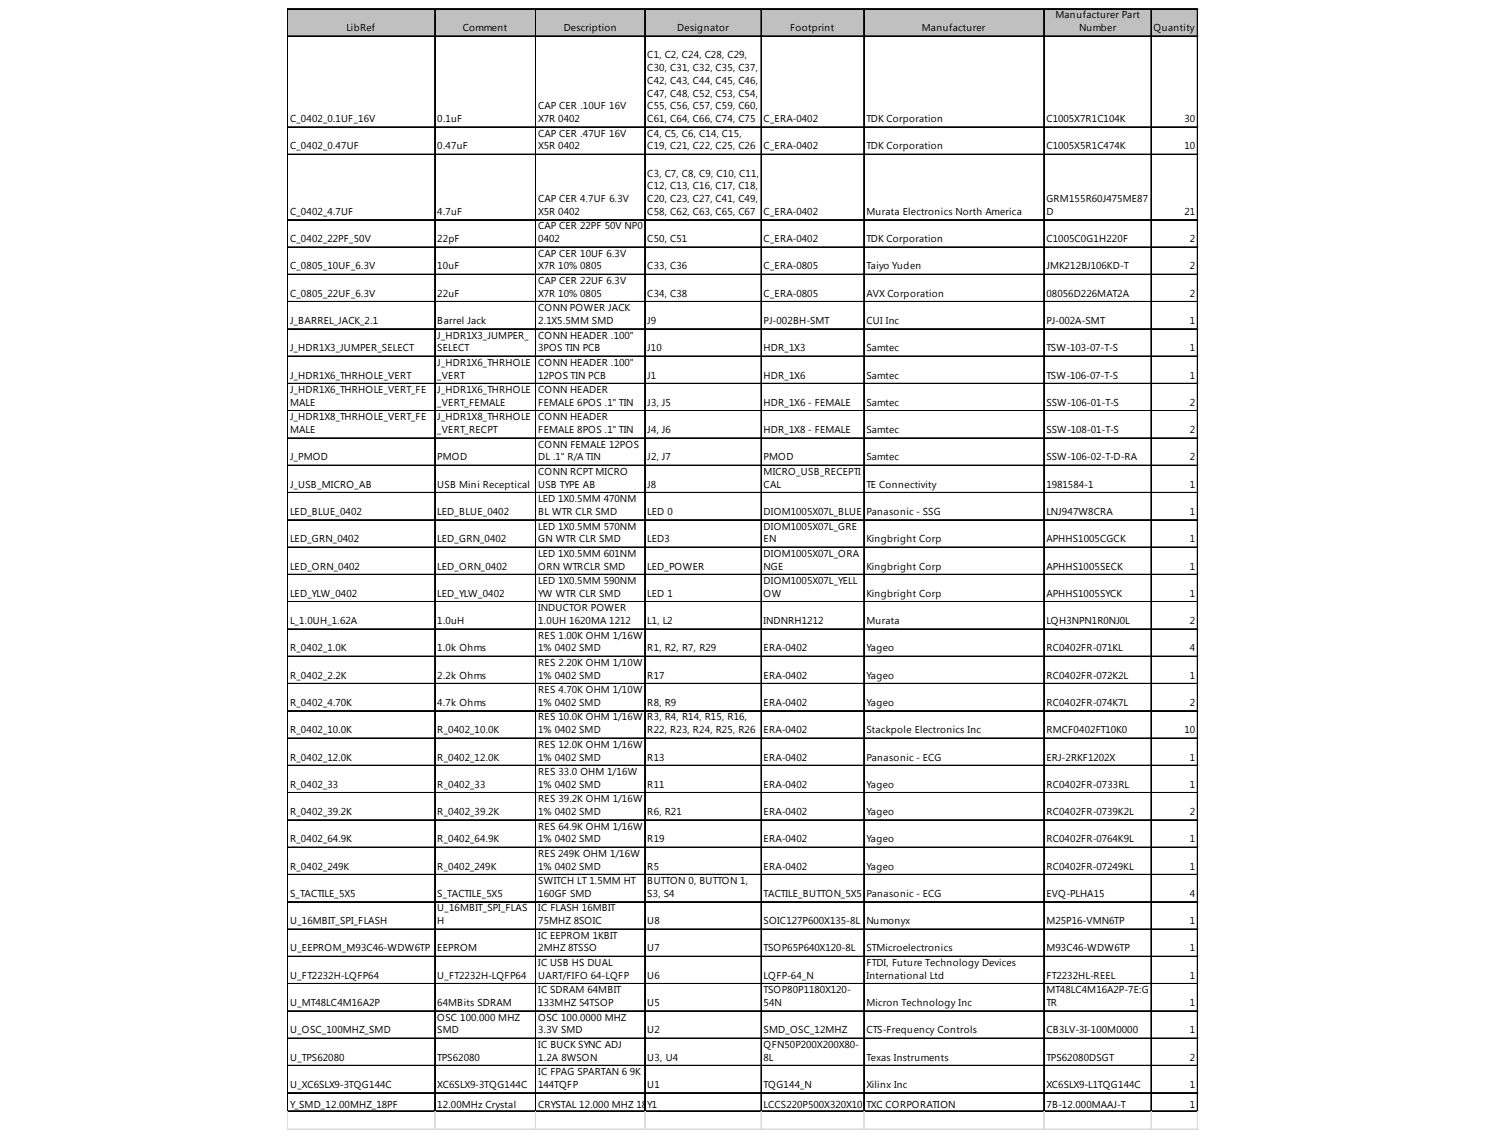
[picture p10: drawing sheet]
<svg xmlns="http://www.w3.org/2000/svg" width="265mm" height="203mm" viewBox="0 0 265 203" stroke-linecap="round" stroke-linejoin="round" font-family="sans-serif">
<defs><g id="words">
<g font-size="1.8">
<text x="61.7" y="5.6">LibRef</text>
<text x="82.4" y="5.6">Comment</text>
<text x="100.4" y="5.6">Description</text>
<text x="120.6" y="5.6">Designator</text>
<text x="140.7" y="5.6">Footprint</text>
<text x="164.1" y="5.6">Manufacturer</text>
<text x="187.9" y="3.3">Manufacturer Part</text>
<text x="192.1" y="5.6">Number</text>
<text x="205.4" y="5.6">Quantity</text>
<text x="115.3" y="10.4">C1, C2, C24, C28, C29,</text>
<text x="115.3" y="12.7">C30, C31, C32, C35, C37,</text>
<text x="115.3" y="14.9">C42, C43, C44, C45, C46,</text>
<text x="115.3" y="17.2">C47, C48, C52, C53, C54,</text>
<text x="51.6" y="21.7">C_0402_0.1UF_16V</text>
<text x="77.9" y="21.7">0.1uF</text>
<text x="95.8" y="19.5">CAP CER .10UF 16V</text>
<text x="95.8" y="21.7">X7R 0402</text>
<text x="115.3" y="19.5">C55, C56, C57, C59, C60,</text>
<text x="115.3" y="21.7">C61, C64, C66, C74, C75</text>
<text x="136" y="21.7">C_ERA-0402</text>
<text x="154.3" y="21.7">TDK Corporation</text>
<text x="186.3" y="21.7">C1005X7R1C104K</text>
<text x="210.9" y="21.7">30</text>
<text x="51.6" y="26.6">C_0402_0.47UF</text>
<text x="77.9" y="26.6">0.47uF</text>
<text x="95.8" y="24.3">CAP CER .47UF 16V</text>
<text x="95.8" y="26.6">X5R 0402</text>
<text x="115.3" y="24.3">C4, C5, C6, C14, C15,</text>
<text x="115.3" y="26.6">C19, C21, C22, C25, C26</text>
<text x="136" y="26.6">C_ERA-0402</text>
<text x="154.3" y="26.6">TDK Corporation</text>
<text x="186.3" y="26.6">C1005X5R1C474K</text>
<text x="210.9" y="26.6">10</text>
<text x="115.3" y="31.5">C3, C7, C8, C9, C10, C11,</text>
<text x="115.3" y="33.7">C12, C13, C16, C17, C18,</text>
<text x="51.6" y="38.3">C_0402_4.7UF</text>
<text x="77.9" y="38.3">4.7uF</text>
<text x="95.8" y="36">CAP CER 4.7UF 6.3V</text>
<text x="95.8" y="38.3">X5R 0402</text>
<text x="95.8" y="40.9">CAP CER 22PF 50V NP0</text>
<text x="115.3" y="36">C20, C23, C27, C41, C49,</text>
<text x="115.3" y="38.3">C58, C62, C63, C65, C67</text>
<text x="136" y="38.3">C_ERA-0402</text>
<text x="154.3" y="38.3">Murata Electronics North America</text>
<text x="186.3" y="36">GRM155R60J475ME87</text>
<text x="186.3" y="38.3">D</text>
<text x="210.9" y="38.3">21</text>
<text x="51.6" y="43.1">C_0402_22PF_50V</text>
<text x="51.6" y="48">C_0805_10UF_6.3V</text>
<text x="77.9" y="43.1">22pF</text>
<text x="77.9" y="48">10uF</text>
<text x="95.8" y="43.1">0402</text>
<text x="95.8" y="45.7">CAP CER 10UF 6.3V</text>
<text x="95.8" y="48">X7R 10% 0805</text>
<text x="115.3" y="43.1">C50, C51</text>
<text x="115.3" y="48">C33, C36</text>
<text x="136" y="43.1">C_ERA-0402</text>
<text x="136" y="48">C_ERA-0805</text>
<text x="154.3" y="43.1">TDK Corporation</text>
<text x="154.3" y="48">Taiyo Yuden</text>
<text x="186.3" y="43.1">C1005C0G1H220F</text>
<text x="186.3" y="48">JMK212BJ106KD-T</text>
<text x="211.9" y="43.1">2</text>
<text x="211.9" y="48">2</text>
<text x="51.6" y="52.8">C_0805_22UF_6.3V</text>
<text x="77.9" y="52.8">22uF</text>
<text x="95.8" y="50.6">CAP CER 22UF 6.3V</text>
<text x="95.8" y="52.8">X7R 10% 0805</text>
<text x="115.3" y="52.8">C34, C38</text>
<text x="136" y="52.8">C_ERA-0805</text>
<text x="154.3" y="52.8">AVX Corporation</text>
<text x="186.3" y="52.8">08056D226MAT2A</text>
<text x="211.9" y="52.8">2</text>
<text x="51.6" y="57.7">J_BARREL_JACK_2.1</text>
<text x="77.9" y="57.7">Barrel Jack</text>
<text x="95.8" y="55.4">CONN POWER JACK</text>
<text x="95.8" y="57.7">2.1X5.5MM SMD</text>
<text x="115.3" y="57.7">J9</text>
<text x="136" y="57.7">PJ-002BH-SMT</text>
<text x="154.3" y="57.7">CUI Inc</text>
<text x="186.3" y="57.7">PJ-002A-SMT</text>
<text x="211.9" y="57.7">1</text>
<text x="51.6" y="62.6">J_HDR1X3_JUMPER_SELECT</text>
<text x="77.9" y="60.3">J_HDR1X3_JUMPER_</text>
<text x="77.9" y="62.6">SELECT</text>
<text x="77.9" y="65.2">J_HDR1X6_THRHOLE</text>
<text x="95.8" y="60.3">CONN HEADER .100&quot;</text>
<text x="95.8" y="62.6">3POS TIN PCB</text>
<text x="95.8" y="65.2">CONN HEADER .100&quot;</text>
<text x="115.3" y="62.6">J10</text>
<text x="136" y="62.6">HDR_1X3</text>
<text x="154.3" y="62.6">Samtec</text>
<text x="186.3" y="62.6">TSW-103-07-T-S</text>
<text x="211.9" y="62.6">1</text>
<text x="51.6" y="67.4">J_HDR1X6_THRHOLE_VERT</text>
<text x="51.6" y="70">J_HDR1X6_THRHOLE_VERT_FE</text>
<text x="77.9" y="67.4">_VERT</text>
<text x="77.9" y="70">J_HDR1X6_THRHOLE</text>
<text x="95.8" y="67.4">12POS TIN PCB</text>
<text x="95.8" y="70">CONN HEADER</text>
<text x="115.3" y="67.4">J1</text>
<text x="136" y="67.4">HDR_1X6</text>
<text x="154.3" y="67.4">Samtec</text>
<text x="186.3" y="67.4">TSW-106-07-T-S</text>
<text x="211.9" y="67.4">1</text>
<text x="51.6" y="72.3">MALE</text>
<text x="51.6" y="74.9">J_HDR1X8_THRHOLE_VERT_FE</text>
<text x="51.6" y="77.1">MALE</text>
<text x="77.9" y="72.3">_VERT_FEMALE</text>
<text x="77.9" y="74.9">J_HDR1X8_THRHOLE</text>
<text x="77.9" y="77.1">_VERT_RECPT</text>
<text x="95.8" y="72.3">FEMALE 6POS .1&quot; TIN</text>
<text x="95.8" y="74.9">CONN HEADER</text>
<text x="95.8" y="77.1">FEMALE 8POS .1&quot; TIN</text>
<text x="115.3" y="72.3">J3, J5</text>
<text x="115.3" y="77.1">J4, J6</text>
<text x="136" y="72.3">HDR_1X6 - FEMALE</text>
<text x="136" y="77.1">HDR_1X8 - FEMALE</text>
<text x="154.3" y="72.3">Samtec</text>
<text x="154.3" y="77.1">Samtec</text>
<text x="186.3" y="72.3">SSW-106-01-T-S</text>
<text x="186.3" y="77.1">SSW-108-01-T-S</text>
<text x="211.9" y="72.3">2</text>
<text x="211.9" y="77.1">2</text>
<text x="51.6" y="82">J_PMOD</text>
<text x="77.9" y="82">PMOD</text>
<text x="95.8" y="79.7">CONN FEMALE 12POS</text>
<text x="95.8" y="82">DL .1&quot; R/A TIN</text>
<text x="115.3" y="82">J2, J7</text>
<text x="136" y="82">PMOD</text>
<text x="154.3" y="82">Samtec</text>
<text x="186.3" y="82">SSW-106-02-T-D-RA</text>
<text x="211.9" y="82">2</text>
<text x="51.6" y="86.9">J_USB_MICRO_AB</text>
<text x="77.9" y="86.9">USB Mini Receptical</text>
<text x="95.8" y="84.6">CONN RCPT MICRO</text>
<text x="95.8" y="86.9">USB TYPE AB</text>
<text x="95.8" y="89.4">LED 1X0.5MM 470NM</text>
<text x="115.3" y="86.9">J8</text>
<text x="136" y="84.6">MICRO_USB_RECEPTI</text>
<text x="136" y="86.9">CAL</text>
<text x="154.3" y="86.9">TE Connectivity</text>
<text x="186.3" y="86.9">1981584-1</text>
<text x="211.9" y="86.9">1</text>
<text x="51.6" y="91.7">LED_BLUE_0402</text>
<text x="77.9" y="91.7">LED_BLUE_0402</text>
<text x="95.8" y="91.7">BL WTR CLR SMD</text>
<text x="95.8" y="94.3">LED 1X0.5MM 570NM</text>
<text x="115.3" y="91.7">LED 0</text>
<text x="136" y="91.7">DIOM1005X07L_BLUE</text>
<text x="136" y="94.3">DIOM1005X07L_GRE</text>
<text x="154.3" y="91.7">Panasonic - SSG</text>
<text x="186.3" y="91.7">LNJ947W8CRA</text>
<text x="211.9" y="91.7">1</text>
<text x="51.6" y="96.6">LED_GRN_0402</text>
<text x="51.6" y="101.4">LED_ORN_0402</text>
<text x="77.9" y="96.6">LED_GRN_0402</text>
<text x="77.9" y="101.4">LED_ORN_0402</text>
<text x="95.8" y="96.6">GN WTR CLR SMD</text>
<text x="95.8" y="99.2">LED 1X0.5MM 601NM</text>
<text x="95.8" y="101.4">ORN WTRCLR SMD</text>
<text x="115.3" y="96.6">LED3</text>
<text x="115.3" y="101.4">LED_POWER</text>
<text x="136" y="96.6">EN</text>
<text x="136" y="99.2">DIOM1005X07L_ORA</text>
<text x="136" y="101.4">NGE</text>
<text x="154.3" y="96.6">Kingbright Corp</text>
<text x="154.3" y="101.4">Kingbright Corp</text>
<text x="186.3" y="96.6">APHHS1005CGCK</text>
<text x="186.3" y="101.4">APHHS1005SECK</text>
<text x="211.9" y="96.6">1</text>
<text x="211.9" y="101.4">1</text>
<text x="51.6" y="106.3">LED_YLW_0402</text>
<text x="77.9" y="106.3">LED_YLW_0402</text>
<text x="95.8" y="104">LED 1X0.5MM 590NM</text>
<text x="95.8" y="106.3">YW WTR CLR SMD</text>
<text x="115.3" y="106.3">LED 1</text>
<text x="136" y="104">DIOM1005X07L_YELL</text>
<text x="136" y="106.3">OW</text>
<text x="154.3" y="106.3">Kingbright Corp</text>
<text x="186.3" y="106.3">APHHS1005SYCK</text>
<text x="211.9" y="106.3">1</text>
<text x="51.6" y="111.1">L_1.0UH_1.62A</text>
<text x="77.9" y="111.1">1.0uH</text>
<text x="95.8" y="108.9">INDUCTOR POWER</text>
<text x="95.8" y="111.1">1.0UH 1620MA 1212</text>
<text x="95.8" y="113.7">RES 1.00K OHM 1/16W</text>
<text x="115.3" y="111.1">L1, L2</text>
<text x="136" y="111.1">INDNRH1212</text>
<text x="154.3" y="111.1">Murata</text>
<text x="186.3" y="111.1">LQH3NPN1R0NJ0L</text>
<text x="211.9" y="111.1">2</text>
<text x="51.6" y="116">R_0402_1.0K</text>
<text x="77.9" y="116">1.0k Ohms</text>
<text x="95.8" y="116">1% 0402 SMD</text>
<text x="95.8" y="118.6">RES 2.20K OHM 1/10W</text>
<text x="115.3" y="116">R1, R2, R7, R29</text>
<text x="136" y="116">ERA-0402</text>
<text x="154.3" y="116">Yageo</text>
<text x="186.3" y="116">RC0402FR-071KL</text>
<text x="211.9" y="116">4</text>
<text x="51.6" y="120.9">R_0402_2.2K</text>
<text x="51.6" y="125.7">R_0402_4.70K</text>
<text x="77.9" y="120.9">2.2k Ohms</text>
<text x="77.9" y="125.7">4.7k Ohms</text>
<text x="95.8" y="120.9">1% 0402 SMD</text>
<text x="95.8" y="123.5">RES 4.70K OHM 1/10W</text>
<text x="95.8" y="125.7">1% 0402 SMD</text>
<text x="115.3" y="120.9">R17</text>
<text x="115.3" y="125.7">R8, R9</text>
<text x="136" y="120.9">ERA-0402</text>
<text x="136" y="125.7">ERA-0402</text>
<text x="154.3" y="120.9">Yageo</text>
<text x="154.3" y="125.7">Yageo</text>
<text x="186.3" y="120.9">RC0402FR-072K2L</text>
<text x="186.3" y="125.7">RC0402FR-074K7L</text>
<text x="211.9" y="120.9">1</text>
<text x="211.9" y="125.7">2</text>
<text x="51.6" y="130.6">R_0402_10.0K</text>
<text x="77.9" y="130.6">R_0402_10.0K</text>
<text x="95.8" y="128.3">RES 10.0K OHM 1/16W</text>
<text x="95.8" y="130.6">1% 0402 SMD</text>
<text x="115.3" y="128.3">R3, R4, R14, R15, R16,</text>
<text x="115.3" y="130.6">R22, R23, R24, R25, R26</text>
<text x="136" y="130.6">ERA-0402</text>
<text x="154.3" y="130.6">Stackpole Electronics Inc</text>
<text x="186.3" y="130.6">RMCF0402FT10K0</text>
<text x="210.9" y="130.6">10</text>
<text x="51.6" y="135.4">R_0402_12.0K</text>
<text x="77.9" y="135.4">R_0402_12.0K</text>
<text x="95.8" y="133.2">RES 12.0K OHM 1/16W</text>
<text x="95.8" y="135.4">1% 0402 SMD</text>
<text x="115.3" y="135.4">R13</text>
<text x="136" y="135.4">ERA-0402</text>
<text x="154.3" y="135.4">Panasonic - ECG</text>
<text x="186.3" y="135.4">ERJ-2RKF1202X</text>
<text x="211.9" y="135.4">1</text>
<text x="51.6" y="140.3">R_0402_33</text>
<text x="77.9" y="140.3">R_0402_33</text>
<text x="95.8" y="138">RES 33.0 OHM 1/16W</text>
<text x="95.8" y="140.3">1% 0402 SMD</text>
<text x="95.8" y="142.9">RES 39.2K OHM 1/16W</text>
<text x="115.3" y="140.3">R11</text>
<text x="136" y="140.3">ERA-0402</text>
<text x="154.3" y="140.3">Yageo</text>
<text x="186.3" y="140.3">RC0402FR-0733RL</text>
<text x="211.9" y="140.3">1</text>
<text x="51.6" y="145.2">R_0402_39.2K</text>
<text x="77.9" y="145.2">R_0402_39.2K</text>
<text x="95.8" y="145.2">1% 0402 SMD</text>
<text x="95.8" y="147.7">RES 64.9K OHM 1/16W</text>
<text x="115.3" y="145.2">R6, R21</text>
<text x="136" y="145.2">ERA-0402</text>
<text x="154.3" y="145.2">Yageo</text>
<text x="186.3" y="145.2">RC0402FR-0739K2L</text>
<text x="211.9" y="145.2">2</text>
<text x="51.6" y="150">R_0402_64.9K</text>
<text x="51.6" y="154.9">R_0402_249K</text>
<text x="77.9" y="150">R_0402_64.9K</text>
<text x="77.9" y="154.9">R_0402_249K</text>
<text x="95.8" y="150">1% 0402 SMD</text>
<text x="95.8" y="152.6">RES 249K OHM 1/16W</text>
<text x="95.8" y="154.9">1% 0402 SMD</text>
<text x="115.3" y="150">R19</text>
<text x="115.3" y="154.9">R5</text>
<text x="136" y="150">ERA-0402</text>
<text x="136" y="154.9">ERA-0402</text>
<text x="154.3" y="150">Yageo</text>
<text x="154.3" y="154.9">Yageo</text>
<text x="186.3" y="150">RC0402FR-0764K9L</text>
<text x="186.3" y="154.9">RC0402FR-07249KL</text>
<text x="211.9" y="150">1</text>
<text x="211.9" y="154.9">1</text>
<text x="51.6" y="159.7">S_TACTILE_5X5</text>
<text x="77.9" y="159.7">S_TACTILE_5X5</text>
<text x="95.8" y="157.5">SWITCH LT 1.5MM HT</text>
<text x="95.8" y="159.7">160GF SMD</text>
<text x="115.3" y="157.5">BUTTON 0, BUTTON 1,</text>
<text x="115.3" y="159.7">S3, S4</text>
<text x="136" y="159.7">TACTILE_BUTTON_5X5</text>
<text x="154.3" y="159.7">Panasonic - ECG</text>
<text x="186.3" y="159.7">EVQ-PLHA15</text>
<text x="211.9" y="159.7">4</text>
<text x="51.6" y="164.6">U_16MBIT_SPI_FLASH</text>
<text x="77.9" y="162.3">U_16MBIT_SPI_FLAS</text>
<text x="77.9" y="164.6">H</text>
<text x="95.8" y="162.3">IC FLASH 16MBIT</text>
<text x="95.8" y="164.6">75MHZ 8SOIC</text>
<text x="95.8" y="167.2">IC EEPROM 1KBIT</text>
<text x="115.3" y="164.6">U8</text>
<text x="136" y="164.6">SOIC127P600X135-8L</text>
<text x="154.3" y="164.6">Numonyx</text>
<text x="186.3" y="164.6">M25P16-VMN6TP</text>
<text x="211.9" y="164.6">1</text>
<text x="51.6" y="169.4">U_EEPROM_M93C46-WDW6TP</text>
<text x="77.9" y="169.4">EEPROM</text>
<text x="95.8" y="169.4">2MHZ 8TSSO</text>
<text x="95.8" y="172">IC USB HS DUAL</text>
<text x="115.3" y="169.4">U7</text>
<text x="136" y="169.4">TSOP65P640X120-8L</text>
<text x="154.3" y="169.4">STMicroelectronics</text>
<text x="154.3" y="172">FTDI, Future Technology Devices</text>
<text x="186.3" y="169.4">M93C46-WDW6TP</text>
<text x="211.9" y="169.4">1</text>
<text x="51.6" y="174.3">U_FT2232H-LQFP64</text>
<text x="51.6" y="179.2">U_MT48LC4M16A2P</text>
<text x="77.9" y="174.3">U_FT2232H-LQFP64</text>
<text x="77.9" y="179.2">64MBits SDRAM</text>
<text x="95.8" y="174.3">UART/FIFO 64-LQFP</text>
<text x="95.8" y="176.9">IC SDRAM 64MBIT</text>
<text x="95.8" y="179.2">133MHZ 54TSOP</text>
<text x="115.3" y="174.3">U6</text>
<text x="115.3" y="179.2">U5</text>
<text x="136" y="174.3">LQFP-64_N</text>
<text x="136" y="176.9">TSOP80P1180X120-</text>
<text x="136" y="179.2">54N</text>
<text x="154.3" y="174.3">International Ltd</text>
<text x="154.3" y="179.2">Micron Technology Inc</text>
<text x="186.3" y="174.3">FT2232HL-REEL</text>
<text x="186.3" y="176.9">MT48LC4M16A2P-7E:G</text>
<text x="186.3" y="179.2">TR</text>
<text x="211.9" y="174.3">1</text>
<text x="211.9" y="179.2">1</text>
<text x="51.6" y="184">U_OSC_100MHZ_SMD</text>
<text x="77.9" y="181.8">OSC 100.000 MHZ</text>
<text x="77.9" y="184">SMD</text>
<text x="95.8" y="181.8">OSC 100.0000 MHZ</text>
<text x="95.8" y="184">3.3V SMD</text>
<text x="115.3" y="184">U2</text>
<text x="136" y="184">SMD_OSC_12MHZ</text>
<text x="154.3" y="184">CTS-Frequency Controls</text>
<text x="186.3" y="184">CB3LV-3I-100M0000</text>
<text x="211.9" y="184">1</text>
<text x="51.6" y="188.9">U_TPS62080</text>
<text x="77.9" y="188.9">TPS62080</text>
<text x="95.8" y="186.6">IC BUCK SYNC ADJ</text>
<text x="95.8" y="188.9">1.2A 8WSON</text>
<text x="95.8" y="191.5">IC FPAG SPARTAN 6 9K</text>
<text x="115.3" y="188.9">U3, U4</text>
<text x="136" y="186.6">QFN50P200X200X80-</text>
<text x="136" y="188.9">8L</text>
<text x="154.3" y="188.9">Texas Instruments</text>
<text x="186.3" y="188.9">TPS62080DSGT</text>
<text x="211.9" y="188.9">2</text>
<text x="51.6" y="193.7">U_XC6SLX9-3TQG144C</text>
<text x="51.6" y="197.3">Y_SMD_12.00MHZ_18PF</text>
<text x="77.9" y="193.7">XC6SLX9-3TQG144C</text>
<text x="77.9" y="197.3">12.00MHz Crystal</text>
<text x="95.8" y="193.7">144TQFP</text>
<text x="95.8" y="197.3">CRYSTAL 12.000 MHZ 18PF SMD</text>
<text x="115.3" y="193.7">U1</text>
<text x="115.3" y="197.3">Y1</text>
<text x="136" y="193.7">TQG144_N</text>
<text x="136" y="197.3">LCCS220P500X320X105-4L</text>
<text x="154.3" y="193.7">Xilinx Inc</text>
<text x="154.3" y="197.3">TXC CORPORATION</text>
<text x="186.3" y="193.7">XC6SLX9-L1TQG144C</text>
<text x="186.3" y="197.3">7B-12.000MAAJ-T</text>
<text x="211.9" y="193.7">1</text>
<text x="211.9" y="197.3">1</text>
</g>
</g></defs>
<path d="M51.3 1.6h162v4.9h-162z" fill="#c0c0c0"/>
<g fill="none" stroke="#000" stroke-width=".18">
<path d="M51.2 1.5v196.5M51.3 1.5h162M51.3 1.6h162M51.3 6.4h162M51.3 6.5h162M77.4 1.7v196.3M77.5 1.7v196.3M95.3 1.7v196.3M95.4 1.7v196.3M114.8 1.7v196.3M135.5 1.7v196.3M135.6 1.7v196.3"/>
<path d="M153.8 1.7v196.3M153.9 1.7v196.3M185.8 1.7v196.3M185.9 1.7v196.3M204.9 1.7v196.3M205 1.7v196.3M213.2 1.7v196.3M51.3 22.6h162M51.3 22.7h162M51.3 27.4h162M51.3 27.5h162M51.3 39.1h162"/>
<path d="M51.3 39.2h162M51.3 44h162M51.3 48.8h162M51.3 48.9h162M51.3 53.7h162M51.3 53.8h162M51.3 58.5h162M51.3 58.6h162M51.3 63.4h162M51.3 63.5h162M51.3 68.3h162M51.3 73.1h162"/>
<path d="M51.3 73.2h162M51.3 78h162M51.3 82.8h162M51.3 82.9h162M51.3 87.7h162M51.3 87.8h162M51.3 92.5h162M51.3 92.6h162M51.3 97.4h162M51.3 97.5h162M51.3 102.3h162M51.3 107.1h162"/>
<path d="M51.3 107.2h162M51.3 112h162M51.3 112.1h162M51.3 116.8h162M51.3 116.9h162M51.3 121.7h162M51.3 121.8h162M51.3 126.6h162M51.3 131.4h162M51.3 131.5h162M51.3 136.3h162M51.3 136.4h162"/>
<path d="M51.3 141.1h162M51.3 141.2h162M51.3 146h162M51.3 146.1h162M51.3 150.8h162M51.3 150.9h162M51.3 155.7h162M51.3 155.8h162M51.3 160.6h162M51.3 165.4h162M51.3 165.5h162M51.3 170.3h162"/>
<path d="M51.3 170.4h162M51.3 175.1h162M51.3 175.2h162M51.3 180h162M51.3 180.1h162M51.3 184.9h162M51.3 189.7h162M51.3 189.8h162M51.3 194.6h162M51.3 194.7h162M51.3 197.8h162M51.3 197.9h162"/>
</g>
<g fill="none" stroke="#dadcdd" stroke-width=".18">
<path d="M213.3 1.5h.1M51.2 198v3.3M77.4 198v3.3M77.5 198v3.3M95.3 198v3.3M95.4 198v3.3M114.8 198v3.3M135.5 198v3.3M135.6 198v3.3M153.8 198v3.3M153.9 198v3.3M185.8 198v3.3"/>
<path d="M185.9 198v3.3M204.9 198v3.3M205 198v3.3M213.2 198v3.3"/>
</g>
<path d="M213.3 1.5l.1 .2z" fill="#dadcdd"/>
<path d="M213.3 6.4h.1" fill="none" stroke="#dadcdd" stroke-width=".18"/>
<path d="M213.3 6.4l.1 .1z" fill="#dadcdd"/>
<path d="M213.3 22.6h.1" fill="none" stroke="#dadcdd" stroke-width=".18"/>
<path d="M213.3 22.6l.1 .1z" fill="#dadcdd"/>
<path d="M213.3 27.4h.1" fill="none" stroke="#dadcdd" stroke-width=".18"/>
<path d="M213.3 27.4l.1 .2z" fill="#dadcdd"/>
<path d="M213.3 39.1h.1" fill="none" stroke="#dadcdd" stroke-width=".18"/>
<path d="M213.3 39.1l.1 .2z" fill="#dadcdd"/>
<path d="M213.3 44h.1" fill="none" stroke="#dadcdd" stroke-width=".18"/>
<path d="M213.3 44l.1 .1z" fill="#dadcdd"/>
<path d="M213.3 48.8h.1" fill="none" stroke="#dadcdd" stroke-width=".18"/>
<path d="M213.3 48.8l.1 .2z" fill="#dadcdd"/>
<path d="M213.3 53.7h.1" fill="none" stroke="#dadcdd" stroke-width=".18"/>
<path d="M213.3 53.7l.1 .1z" fill="#dadcdd"/>
<path d="M213.3 58.5h.1" fill="none" stroke="#dadcdd" stroke-width=".18"/>
<path d="M213.3 58.5l.1 .2z" fill="#dadcdd"/>
<path d="M213.3 63.4h.1" fill="none" stroke="#dadcdd" stroke-width=".18"/>
<path d="M213.3 63.4l.1 .2z" fill="#dadcdd"/>
<path d="M213.3 68.3h.1" fill="none" stroke="#dadcdd" stroke-width=".18"/>
<path d="M213.3 68.3l.1 .1z" fill="#dadcdd"/>
<path d="M213.3 73.1h.1" fill="none" stroke="#dadcdd" stroke-width=".18"/>
<path d="M213.3 73.1l.1 .2z" fill="#dadcdd"/>
<path d="M213.3 78h.1" fill="none" stroke="#dadcdd" stroke-width=".18"/>
<path d="M213.3 78l.1 .1z" fill="#dadcdd"/>
<path d="M213.3 82.8h.1" fill="none" stroke="#dadcdd" stroke-width=".18"/>
<path d="M213.3 82.8l.1 .2z" fill="#dadcdd"/>
<path d="M213.3 87.7h.1" fill="none" stroke="#dadcdd" stroke-width=".18"/>
<path d="M213.3 87.7l.1 .1z" fill="#dadcdd"/>
<path d="M213.3 92.5h.1" fill="none" stroke="#dadcdd" stroke-width=".18"/>
<path d="M213.3 92.5l.1 .2z" fill="#dadcdd"/>
<path d="M213.3 97.4h.1" fill="none" stroke="#dadcdd" stroke-width=".18"/>
<path d="M213.3 97.4l.1 .2z" fill="#dadcdd"/>
<path d="M213.3 102.3h.1" fill="none" stroke="#dadcdd" stroke-width=".18"/>
<path d="M213.3 102.3l.1 .1z" fill="#dadcdd"/>
<path d="M213.3 107.1h.1" fill="none" stroke="#dadcdd" stroke-width=".18"/>
<path d="M213.3 107.1l.1 .2z" fill="#dadcdd"/>
<path d="M213.3 112h.1" fill="none" stroke="#dadcdd" stroke-width=".18"/>
<path d="M213.3 112l.1 .1z" fill="#dadcdd"/>
<path d="M213.3 116.8h.1" fill="none" stroke="#dadcdd" stroke-width=".18"/>
<path d="M213.3 116.8l.1 .2z" fill="#dadcdd"/>
<path d="M213.3 121.7h.1" fill="none" stroke="#dadcdd" stroke-width=".18"/>
<path d="M213.3 121.7l.1 .2z" fill="#dadcdd"/>
<path d="M213.3 126.6h.1" fill="none" stroke="#dadcdd" stroke-width=".18"/>
<path d="M213.3 126.6l.1 .1z" fill="#dadcdd"/>
<path d="M213.3 131.4h.1" fill="none" stroke="#dadcdd" stroke-width=".18"/>
<path d="M213.3 131.4l.1 .2z" fill="#dadcdd"/>
<path d="M213.3 136.3h.1" fill="none" stroke="#dadcdd" stroke-width=".18"/>
<path d="M213.3 136.3l.1 .1z" fill="#dadcdd"/>
<path d="M213.3 141.1h.1" fill="none" stroke="#dadcdd" stroke-width=".18"/>
<path d="M213.3 141.1l.1 .2z" fill="#dadcdd"/>
<path d="M213.3 146h.1" fill="none" stroke="#dadcdd" stroke-width=".18"/>
<path d="M213.3 146l.1 .1z" fill="#dadcdd"/>
<path d="M213.3 150.8h.1" fill="none" stroke="#dadcdd" stroke-width=".18"/>
<path d="M213.3 150.8l.1 .2z" fill="#dadcdd"/>
<path d="M213.3 155.7h.1" fill="none" stroke="#dadcdd" stroke-width=".18"/>
<path d="M213.3 155.7l.1 .2z" fill="#dadcdd"/>
<path d="M213.3 160.6h.1" fill="none" stroke="#dadcdd" stroke-width=".18"/>
<path d="M213.3 160.6l.1 .1z" fill="#dadcdd"/>
<path d="M213.3 165.4h.1" fill="none" stroke="#dadcdd" stroke-width=".18"/>
<path d="M213.3 165.4l.1 .2z" fill="#dadcdd"/>
<path d="M213.3 170.3h.1" fill="none" stroke="#dadcdd" stroke-width=".18"/>
<path d="M213.3 170.3l.1 .1z" fill="#dadcdd"/>
<path d="M213.3 175.1h.1" fill="none" stroke="#dadcdd" stroke-width=".18"/>
<path d="M213.3 175.1l.1 .2z" fill="#dadcdd"/>
<path d="M213.3 180h.1" fill="none" stroke="#dadcdd" stroke-width=".18"/>
<path d="M213.3 180l.1 .2z" fill="#dadcdd"/>
<path d="M213.3 184.9h.1" fill="none" stroke="#dadcdd" stroke-width=".18"/>
<path d="M213.3 184.9l.1 .1z" fill="#dadcdd"/>
<path d="M213.3 189.7h.1" fill="none" stroke="#dadcdd" stroke-width=".18"/>
<path d="M213.3 189.7l.1 .2z" fill="#dadcdd"/>
<path d="M213.3 194.6h.1" fill="none" stroke="#dadcdd" stroke-width=".18"/>
<path d="M213.3 194.6l.1 .1z" fill="#dadcdd"/>
<path d="M213.3 197.8h.1" fill="none" stroke="#dadcdd" stroke-width=".18"/>
<path d="M213.3 197.8l.1 .2z" fill="#dadcdd"/>
<path d="M51.2 201h162.2M51.2 201.1h162.2" fill="none" stroke="#dadcdd" stroke-width=".18"/>
<use href="#words"/>
</svg>
